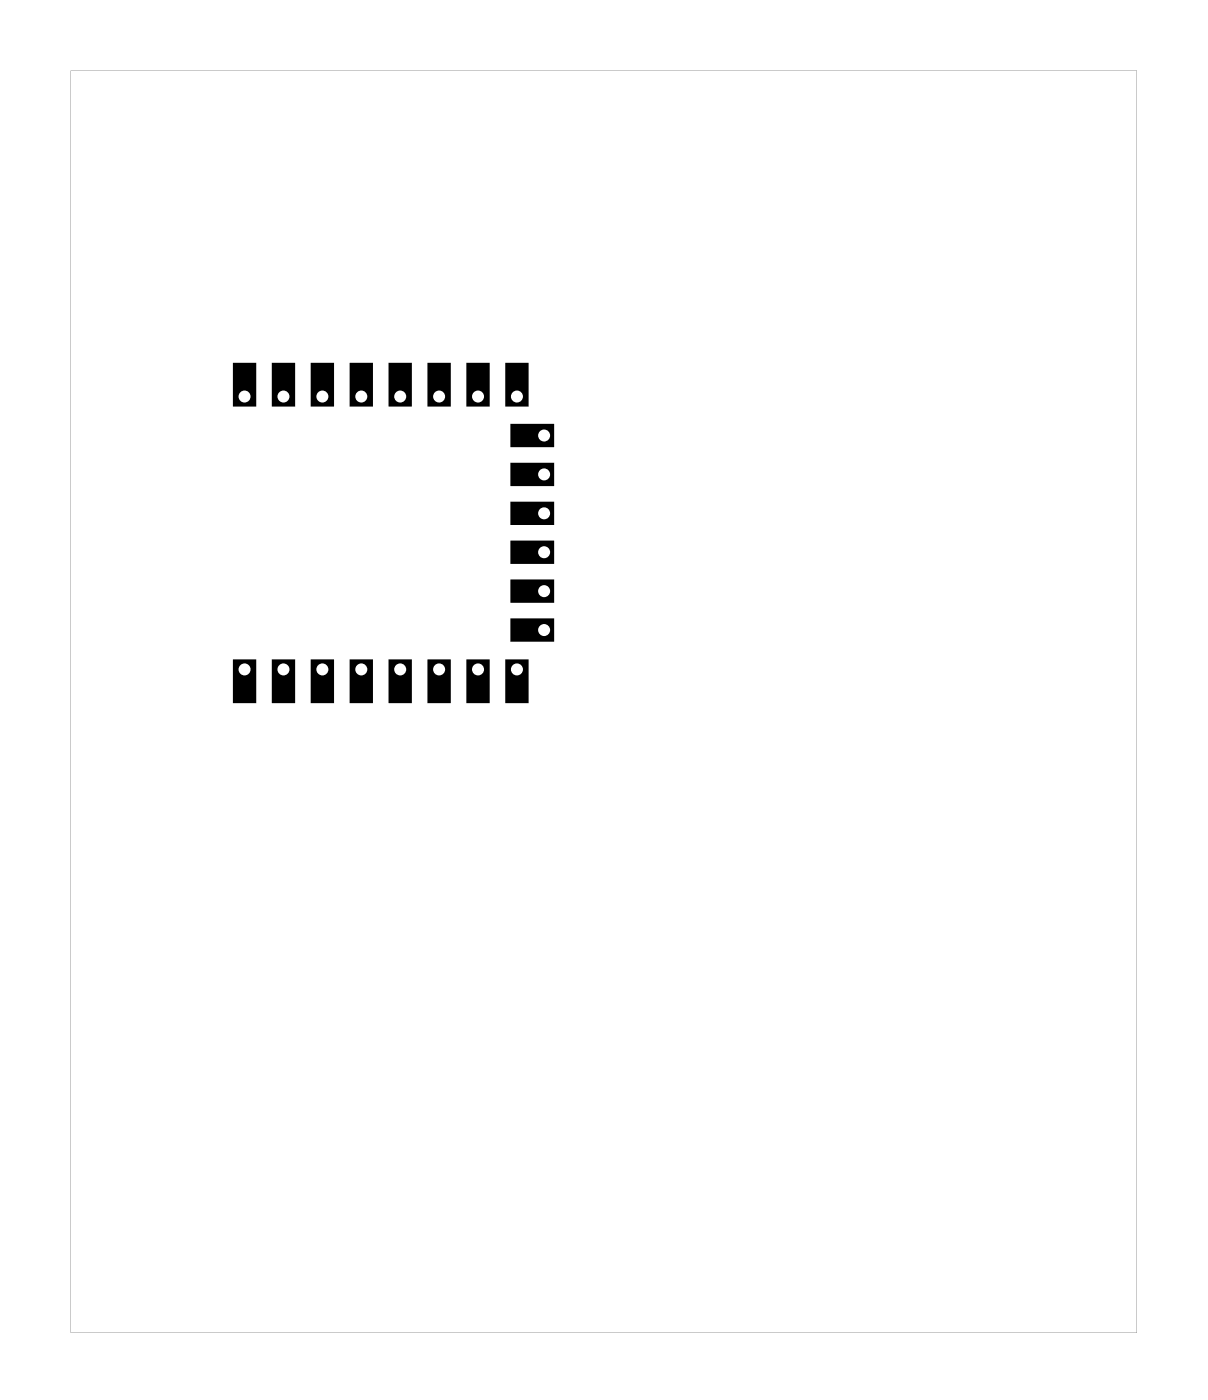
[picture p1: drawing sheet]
<svg xmlns="http://www.w3.org/2000/svg" width="62mm" height="72mm" viewBox="0 0 62 72" stroke-linecap="round" stroke-linejoin="round" font-family="sans-serif">
<g fill="#000">
<path d="M12 18.6h1.2v2.3h-1.2zM12.3 20.4a.31 .31 0 0 0 .6 0 .31 .31 0 0 0-.6 0z"/>
<path d="M14 18.6h1.2v2.3h-1.2zM14.3 20.4a.31 .31 0 0 0 .6 0 .31 .31 0 0 0-.6 0z"/>
<path d="M16 18.6h1.2v2.3h-1.2zM16.3 20.4a.31 .31 0 0 0 .6 0 .31 .31 0 0 0-.6 0z"/>
<path d="M18 18.6h1.2v2.3h-1.2zM18.3 20.4a.31 .31 0 0 0 .6 0 .31 .31 0 0 0-.6 0z"/>
<path d="M20 18.6h1.2v2.3h-1.2zM20.3 20.4a.31 .31 0 0 0 .6 0 .31 .31 0 0 0-.6 0z"/>
<path d="M22 18.6h1.2v2.3h-1.2zM22.3 20.4a.31 .31 0 0 0 .6 0 .31 .31 0 0 0-.6 0z"/>
<path d="M24 18.6h1.2v2.3h-1.2zM24.3 20.4a.31 .31 0 0 0 .6 0 .31 .31 0 0 0-.6 0z"/>
<path d="M26 18.6h1.2v2.3h-1.2zM26.3 20.4a.31 .31 0 0 0 .6 0 .31 .31 0 0 0-.6 0z"/>
<path d="M3.6 3.6v64.9h54.8v-64.9zM3.6 3.6h54.8v64.9h-54.8z"/>
<path d="M12 33.9v2.2h1.2v-2.2zM12.3 34.4a.31 .31 0 0 1 .6 0 .31 .31 0 0 1-.6 0z"/>
<path d="M14 33.9v2.2h1.2v-2.2zM14.3 34.4a.31 .31 0 0 1 .6 0 .31 .31 0 0 1-.6 0z"/>
<path d="M16 33.9v2.2h1.2v-2.2zM16.3 34.4a.31 .31 0 0 1 .6 0 .31 .31 0 0 1-.6 0z"/>
<path d="M18 33.9v2.2h1.2v-2.2zM18.3 34.4a.31 .31 0 0 1 .6 0 .31 .31 0 0 1-.6 0z"/>
<path d="M20 33.9v2.2h1.2v-2.2zM20.3 34.4a.31 .31 0 0 1 .6 0 .31 .31 0 0 1-.6 0z"/>
<path d="M22 33.9v2.2h1.2v-2.2zM22.3 34.4a.31 .31 0 0 1 .6 0 .31 .31 0 0 1-.6 0z"/>
<path d="M24 33.9v2.2h1.2v-2.2zM24.3 34.4a.31 .31 0 0 1 .6 0 .31 .31 0 0 1-.6 0z"/>
<path d="M26.2 21.8h2.3v1.2h-2.3zM27.7 22.4a.31 .31 0 0 0 .6 0 .31 .31 0 0 0-.6 0z"/>
<path d="M26.2 23.8h2.3v1.2h-2.3zM27.7 24.4a.31 .31 0 0 0 .6 0 .31 .31 0 0 0-.6 0z"/>
<path d="M26.2 25.8h2.3v1.2h-2.3zM27.7 26.4a.31 .31 0 0 0 .6 0 .31 .31 0 0 0-.6 0z"/>
<path d="M26.2 27.8h2.3v1.2h-2.3zM27.7 28.4a.31 .31 0 0 0 .6 0 .31 .31 0 0 0-.6 0z"/>
<path d="M26.2 29.8h2.3v1.2h-2.3zM27.7 30.4a.31 .31 0 0 0 .6 0 .31 .31 0 0 0-.6 0z"/>
<path d="M26.2 31.8h2.3v1.2h-2.3zM27.7 32.4a.31 .31 0 0 0 .6 0 .31 .31 0 0 0-.6 0z"/>
<path d="M26 33.9v2.2h1.2v-2.2zM26.3 34.4a.31 .31 0 0 1 .6 0 .31 .31 0 0 1-.6 0z"/>
</g>
</svg>
